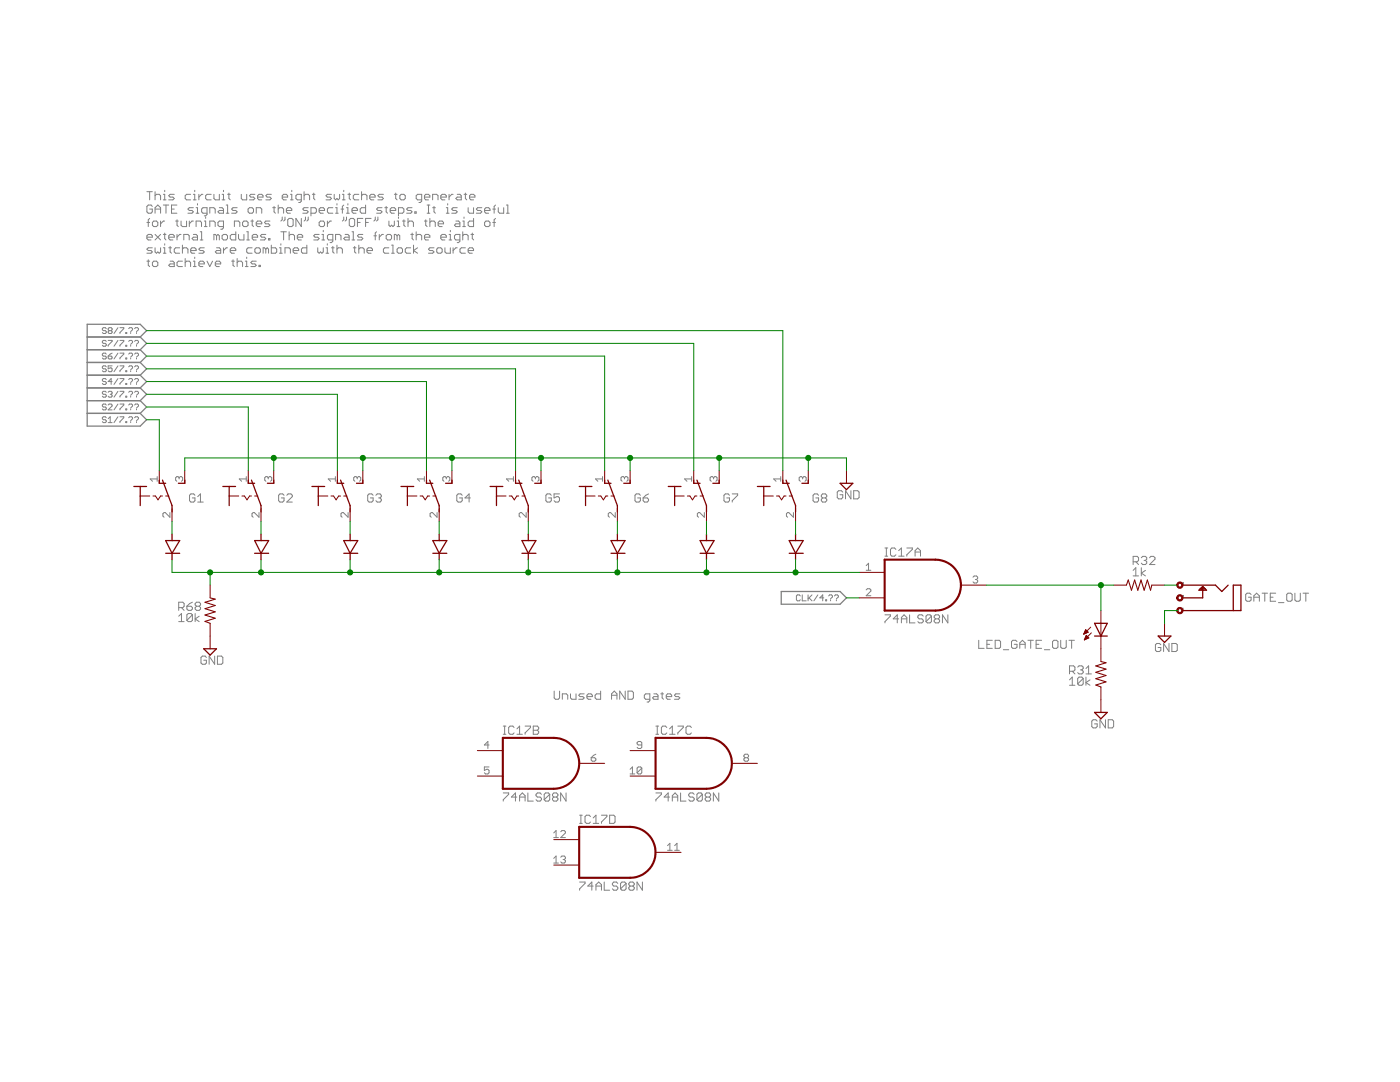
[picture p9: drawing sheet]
<svg xmlns="http://www.w3.org/2000/svg" width="279mm" height="216mm" viewBox="0 0 279 216" stroke-linecap="round" stroke-linejoin="round" font-family="sans-serif">
<g fill="none" stroke="#808080" stroke-width=".2">
<path d="M29.3 38.2h1.1M29.9 38.2v1.7M30.9 38.2v1.7M30.9 39.1l.3-.3h.6l.2 .3v.8M32.6 38.8h.3v1.1M32.6 39.9h.5M32.9 38v.2M34.8 38.8h-.8l-.3 .3 .3 .2h.5l.3 .3-.3 .3h-.8M38 38.8h-.8l-.2 .3v.5l.2 .3h.8M38.6 38.8h.3v1.1M38.6 39.9h.5M38.9 38v.2"/>
<path d="M39.7 38.8v1.1M40.5 38.8h-.3l-.5 .5M42.1 38.8h-.8l-.3 .3v.5l.3 .3h.8M42.7 38.8v.8l.3 .3h.8v-1.1M44.3 38.8h.3v1.1M44.3 39.9h.6M44.6 38v.2M45.4 38.8h.6M45.7 38.5v1.1l.3 .3M48.2 38.8v.8l.2 .3h.8v-1.1M50.9 38.8h-.8l-.3 .3 .3 .2h.5l.3 .3-.3 .3h-.8M51.4 39.3h1.1v-.2l-.3-.3h-.5l-.3 .3v.5l.3 .3h.5"/>
<path d="M54.1 38.8h-.8l-.2 .3 .2 .2h.6l.2 .3-.2 .3h-.8M56.3 39.3h1.1v-.2l-.3-.3h-.5l-.3 .3v.5l.3 .3h.5M58 38.8h.2v1.1M58 39.9h.5M58.2 38v.2M60.1 39.9h-.8l-.2-.3v-.5l.2-.3h.8v1.3l-.2 .3h-.3M60.7 39.1l.3-.3h.5l.3 .3v.8M60.7 38.2v1.7M62.3 38.8h.6M62.6 38.5v1.1l.3 .3M66.1 38.8h-.8l-.2 .3 .2 .2h.6l.2 .3-.2 .3h-.8M66.7 38.8v.8l.3 .3 .2-.3 .3 .3 .3-.3v-.8"/>
<path d="M68.3 38.8h.3v1.1M68.3 39.9h.6M68.6 38v.2M69.4 38.8h.6M69.7 38.5v1.1l.3 .3M71.6 38.8h-.8l-.3 .3v.5l.3 .3h.8M72.2 39.1l.2-.3h.6l.2 .3v.8M72.2 38.2v1.7M73.8 39.3h1.1v-.2l-.3-.3h-.5l-.3 .3v.5l.3 .3h.5M76.5 38.8h-.8l-.3 .3 .3 .2h.5l.3 .3-.3 .3h-.8M78.7 38.8h.5M79 38.5v1.1l.2 .3"/>
<path d="M80.1 38.8h.5l.3 .3v.5l-.3 .3h-.5l-.3-.3v-.5zM84.2 39.9h-.9l-.2-.3v-.5l.2-.3h.9v1.3l-.3 .3h-.3M84.7 39.3h1.1v-.2l-.3-.3h-.5l-.3 .3v.5l.3 .3h.5M86.3 39.9v-1.1h.8l.3 .3v.8M88 39.3h1.1v-.2l-.3-.3h-.6l-.2 .3v.5l.2 .3h.6M89.6 38.8v1.1M90.4 38.8h-.3l-.5 .5M91.2 38.8h.6l.3 .3v.8h-.9l-.2-.3 .2-.3h.9M92.6 38.8h.6M92.9 38.5v1.1l.3 .3M93.7 39.3h1.1v-.2l-.3-.3h-.5l-.3 .3v.5l.3 .3h.5M29.3 47.3h1.1v-.2l-.3-.3h-.5l-.3 .3v.5l.3 .3h.5"/>
<path d="M29.3 44.4h.6M29.3 52.1h.6M29.6 51.8v1.1l.3 .3M29.9 43.6l-.3 .3v1.3M30.4 49.4h-.8l-.3 .3 .3 .3h.5l.3 .3-.3 .2h-.8M30.4 41.2l-.3-.3h-.5l-.3 .3v1.1l.3 .2h.5l.3-.2v-.6h-.5M30.4 44.4l.3-.3h.5l.3 .3v.5l-.3 .3h-.5l-.3-.3zM30.4 52.4l.3-.3h.5l.3 .3v.5l-.3 .3h-.5l-.3-.3zM30.9 42.5v-1.1l.6-.5 .5 .5v1.1M30.9 49.4v.9l.3 .2 .3-.2 .3 .2 .2-.2v-.9M30.9 41.7h1.1M30.9 46.8l1.1 1.1"/>
<path d="M32 44.1v1.1M32 46.8l-1.1 1.1M32.6 49.4h.3v1.1M32.6 40.9h1.1M32.6 46.8h.5M32.6 50.5h.5M32.9 44.1h-.3l-.6 .6M32.9 46.5v1.1l.2 .3M32.9 48.6v.3M33.1 40.9v1.6M33.7 47.3h1.1v-.2l-.3-.3h-.5l-.3 .3v.5l.3 .3h.5M33.7 49.4h.5"/>
<path d="M34 52.1h.5l.3 .3v.8h-.8l-.3-.3 .3-.2h.8M34 49.2v1.1l.2 .2M34.2 41.7h.6M35.1 44.1h.5M35.3 40.9h-1.1v1.6h1.1M35.3 43.9v1l.3 .3M35.3 46.8v1.1M35.9 49.4h-.8l-.3 .3v.6l.3 .2h.8M36.1 44.1v.8l.3 .3h.8v-1.1M36.1 46.8h-.2l-.6 .5M36.4 52.1h-.8l-.3 .3v.5l.3 .3h.8M36.4 49.7l.3-.3h.5l.3 .3v.8"/>
<path d="M36.4 48.9v1.6M36.7 47.9v-1.1h.8l.3 .3v.8M37 51.6v1.6M37 52.4l.2-.3h.6l.2 .3v.8M37.8 44.1v1.1M38.1 50h1v-.3l-.2-.3h-.6l-.2 .3v.6l.2 .2h.6M38.6 52.1h.3v1.1M38.6 41.4h-.8l-.3 .3 .3 .3h.5l.3 .3-.3 .2h-.8M38.6 46.8h.5l.3 .3v.8h-.8l-.3-.3 .3-.3h.8M38.6 44.1h-.3l-.5 .6M38.6 53.2h.5M38.9 51.3v.3"/>
<path d="M39.1 42.5h.6M39.1 41.4h.3v1.1M39.1 45.2v-1.1h.9l.2 .3v.8M39.4 40.6v.3M39.7 52.7h1.1v-.3l-.3-.3h-.5l-.3 .3v.5l.3 .3h.5M40 46.2h.2v1.7M40 47.9h.5M40.8 49.4h-.8l-.3 .3 .3 .3h.5l.3 .3-.3 .2h-.8M40.8 44.1h.2v1.1M40.8 45.2h.5M41 43.3v.3M41.3 42.5h-.8l-.3-.2v-.6l.3-.3h.8v1.4l-.3 .3h-.2"/>
<path d="M41.3 52.1l.6 1.1 .5-1.1M41.9 42.5v-1.1h.8l.2 .3v.8M41.9 45.2v-1.1h.8l.2 .3v.8M43 52.7h1v-.3l-.2-.3h-.6l-.2 .3v.5l.2 .3h.6M43.2 47.1l-.2-.3h-.3v1.1M43.2 47.1l.3-.3 .3 .3v.8M43.2 47.1v.8M43.2 49.4h.6l.2 .3v.8h-.8l-.2-.2 .2-.3h.8M43.8 41.4h.5l.3 .3v.8h-.8l-.3-.2 .3-.3h.8M44.6 45.2h-.8l-.3-.3v-.5l.3-.3h.8v1.4l-.3 .2h-.3M44.6 49.4v1.1M44.6 46.8h.5l.3 .3v.5l-.3 .3h-.5l-.3-.3v-.5z"/>
<path d="M45.1 40.9h.3v1.6M45.1 42.5h.6M45.4 49.4h-.3l-.5 .6M46 50h1.1v-.3l-.3-.3h-.6l-.2 .3v.6l.2 .2h.6M46.2 52.1h.6M46.5 51.8v1.1l.3 .3M46.8 45.2v-1.1h.8l.3 .3v.8M47.1 46.2v1.7h-.9l-.2-.3v-.5l.2-.3h.9M47.3 41.4h-.8l-.3 .3 .3 .3h.6l.2 .3-.2 .2h-.9M47.3 52.4l.3-.3h.5l.3 .3v.8M47.3 51.6v1.6M47.6 46.8v.8l.3 .3h.8v-1.1"/>
<path d="M48.4 44.4l.3-.3h.5l.3 .3v.5l-.3 .3h-.5l-.3-.3zM49 52.1h.2v1.1M49 53.2h.5M49.2 51.3v.3M49.2 46.2h.3v1.7M49.2 47.9h.6M49.5 41.7l.3-.3h.5l.3 .3v.6l-.3 .2h-.5l-.3-.2zM50.1 44.1h.5M50.3 49.4h-.8l-.3 .3v.6l.3 .2h.8M50.3 47.3h1.1v-.2l-.3-.3h-.5l-.3 .3v.5l.3 .3h.5M50.3 43.9v1l.3 .3M50.9 49.7l.2-.3h.6l.3 .3v.6l-.3 .2h-.6l-.2-.2z"/>
<path d="M51.1 42.5v-1.1h.9l.2 .3v.8M51.1 44.7h1.1v-.3l-.2-.3h-.6l-.3 .3v.5l.3 .3h.6M51.1 52.1h-.8l-.2 .3 .2 .3h.6l.2 .2-.2 .3h-.8M51.7 52.9h.3v.3h-.3zM53 46.8h-.8l-.2 .3 .2 .2h.6l.2 .3-.2 .3h-.8M53 49.7l.3-.3 .3 .3v.8M53 49.7l-.2-.3h-.3v1.1M53 49.7v.8M53.6 47.6h.3v.3h-.3zM53.9 44.1h-.9l-.2 .3 .2 .3h.6l.3 .2-.3 .3h-.8M54.1 48.9v1.6h.9l.2-.2v-.6l-.2-.3h-.9M54.4 41.4h.6"/>
<path d="M54.7 41.2v1.1l.3 .2M55.5 41.7l.3-.3h.5l.3 .3v.8M55.5 40.9v1.6M55.8 50.5h.5M55.8 49.4h.2v1.1M56 46.2h1.1M56 48.6v.3M56.3 43.3v.6l-.3 .2M56.6 46.2v1.7M56.9 43.3v.6l-.3 .2M56.9 50.5v-1.1h.8l.3 .3v.8M57.1 42h1.1v-.3l-.2-.3h-.6l-.3 .3v.6l.3 .2h.6"/>
<path d="M57.7 43.6h.5l.3 .3v1l-.3 .3h-.5l-.3-.3v-1zM57.7 47.1l.3-.3h.5l.3 .3v.8M57.7 46.2v1.7M58.5 50h1.1v-.3l-.3-.3h-.5l-.3 .3v.6l.3 .2h.5M59.3 47.3h1.1v-.2l-.3-.3h-.5l-.3 .3v.5l.3 .3h.5M60.1 43.6v1.6l-1-1.6v1.6M61 43.3v.6l-.3 .2M61.2 48.9v1.6h-.8l-.2-.2v-.6l.2-.3h.8M61.5 41.4h-.8l-.3 .3 .3 .3h.5l.3 .3-.3 .2h-.8M61.5 43.3v.6l-.3 .2M62.1 42.5h.8l.2-.2v-.6l-.2-.3h-.8v1.7M63.4 49.4v.9l.3 .2 .3-.2 .2 .2 .3-.2v-.9"/>
<path d="M63.7 42h1.1v-.3l-.3-.3h-.5l-.3 .3v.6l.3 .2h.5M63.7 46.8h-.8l-.3 .3 .3 .2h.5l.3 .3-.3 .3h-.8M64 44.1h.5l.3 .3v.5l-.3 .3h-.5l-.3-.3v-.5zM64.2 47.9h.6M64.2 46.8h.3v1.1M64.5 46v.2M65.1 50.5h.5M65.1 49.4h.2v1.1M65.3 48.6v.3M65.3 44.1v1.1M66.1 44.1h-.2l-.6 .6M66.1 49.4h.6"/>
<path d="M66.4 47.9h-.8l-.3-.3v-.5l.3-.3h.8v1.3l-.3 .3h-.2M66.4 41.4h-.8l-.3 .3v.6l.3 .2h.8M66.4 49.2v1.1l.3 .2M67 42.5h.5M67 41.4h.2v1.1M67 47.9v-1.1h.8l.3 .3v.8M67.2 40.6v.3M67.2 48.9v1.6M67.2 49.7l.3-.3h.6l.2 .3v.8M68.1 41.7h.5M68.6 43.3v.6l-.3 .2M68.6 40.9l-.3 .3v1.3"/>
<path d="M68.9 46.8h.5l.3 .3v.8h-.8l-.3-.3 .3-.3h.8M69.2 42.5h.5M69.2 41.4h.2v1.1M69.2 43.3v.6l-.3 .2M69.4 40.6v.3M70 43.6h.5l.3 .3v1l-.3 .3h-.5l-.3-.3v-1zM70.3 46.2h.2v1.7M70.3 42h1v-.3l-.2-.3h-.6l-.2 .3v.6l.2 .2h.6M70.3 47.9h.5M70.5 49.4h.6M70.8 49.2v1.1l.3 .2M71.3 44.4h.6"/>
<path d="M71.6 49.7l.3-.3h.5l.3 .3v.8M71.6 48.9v1.6M72.4 43.6h-1.1v1.6M72.4 46.8h-.8l-.3 .3 .3 .2h.6l.2 .3-.2 .3h-.9M73 40.9v1.6h-.8l-.3-.2v-.6l.3-.3h.8M73 44.4h.5M73.2 50h1.1v-.3l-.2-.3h-.6l-.3 .3v.6l.3 .2h.6M74.1 43.6h-1.1v1.6M74.6 47.1h.5M74.9 43.3v.6l-.3 .2M75.1 46.2l-.2 .3v1.4M75.4 43.3v.6l-.3 .2"/>
<path d="M75.7 46.8v1.1M76.2 41.4h-.8l-.2 .3 .2 .3h.6l.2 .3-.2 .2h-.8M76.5 46.8h-.3l-.5 .5M76.8 41.4h.5M77.1 41.2v1.1l.2 .2M77.3 46.8h.6l.2 .3v.5l-.2 .3h-.6l-.2-.3v-.5zM77.6 49.4h-.8l-.3 .3v.6l.3 .2h.8M77.6 44.1v.8l.3 .3 .2-.3 .3 .3 .3-.3v-.8M77.9 42h1.1v-.3l-.3-.3h-.6l-.2 .3v.6l.2 .2h.6M78.1 50.5h.6M78.1 48.9h.3v1.6M79.2 47.1l.3-.3 .3 .3v.8"/>
<path d="M79.2 44.1h.3v1.1M79.2 45.2h.6M79.2 47.1l-.2-.3h-.3v1.1M79.2 47.1v.8M79.5 42.5h.8l.3-.2v-.6l-.3-.3h-.8v1.7M79.5 43.3v.3M79.5 49.4h.6l.2 .3v.6l-.2 .2h-.6l-.3-.2v-.6zM80.3 44.1h.6M80.6 43.9v1l.3 .3M81.4 44.4l.3-.3h.5l.3 .3v.8M81.4 43.6v1.6M82 49.4h-.8l-.3 .3v.6l.3 .2h.8"/>
<path d="M82 46.8h.5M82.2 41.4h-.8l-.2 .3 .2 .3h.6l.2 .3-.2 .2h-.8M82.3 46.5v1.1l.2 .3M82.5 48.9v1.6M82.8 42.3h.3v.2h-.3zM83.1 47.1l.2-.3h.6l.3 .3v.8M83.1 46.2v1.7M83.3 49.4l-.8 .6 .8 .5M84.7 47.3h1.1v-.2l-.3-.3h-.5l-.3 .3v.5l.3 .3h.5M84.7 44.1h.5M85 43.9v1l.2 .3M85.2 40.9h.6"/>
<path d="M85.2 42.5h.6M85.5 40.9v1.6M85.8 43.6v1.6M85.8 44.4l.3-.3h.5l.3 .3v.8M86.3 41.4h.6M86.6 41.2v1.1l.3 .2M86.6 49.4h-.8l-.3 .3 .3 .3h.5l.3 .3-.3 .2h-.8M87.4 49.4h.6l.2 .3v.6l-.2 .2h-.6l-.2-.2v-.6zM87.4 44.7h1.1v-.3l-.3-.3h-.5l-.3 .3v.5l.3 .3h.5M88 47.3h1.1v-.2l-.3-.3h-.6l-.2 .3v.5l.2 .3h.6M88.8 49.4v.9l.3 .2h.8v-1.1M89.1 42.5h.5"/>
<path d="M89.1 41.4h.2v1.1M89.3 40.6v.3M89.6 47.9h.5M89.6 46.8h.3v1.1M89.9 46v.2M90.4 49.4v1.1M91 44.1h.5l.3 .3v.8h-.8l-.3-.3 .3-.2h.8M91.2 41.4h-.8l-.3 .3 .3 .3h.6l.2 .3-.2 .2h-.9M91.2 49.4h-.2l-.6 .6M91.8 47.9h-.8l-.3-.3v-.5l.3-.3h.8v1.3l-.3 .3h-.3M92.4 47.1l.2-.3h.6l.2 .3v.8M92.4 45.2h.5"/>
<path d="M92.4 44.1h.2v1.1M92.4 46.2v1.7M92.6 43.3v.3M92.9 49.4h-.8l-.3 .3v.6l.3 .2h.8M93.4 41.4v.9l.3 .2h.8v-1.1M93.4 50h1.1v-.3l-.2-.3h-.6l-.3 .3v.6l.3 .2h.6M94 46.8h.5M94.3 46.5v1.1l.2 .3M94.5 43.6v1.6h-.8l-.3-.3v-.5l.3-.3h.8M96.2 41.4h-.9l-.2 .3 .2 .3h.6l.3 .3-.3 .2h-.8M96.7 42h1.1v-.3l-.3-.3h-.5l-.3 .3v.6l.3 .2h.5M96.7 44.4l.3-.3h.5l.3 .3v.5l-.3 .3h-.5l-.3-.3z"/>
<path d="M98.3 41.7h.6M98.3 44.4h.6M98.9 40.9l-.3 .3v1.3M98.9 43.6l-.3 .3v1.3M99.4 41.4v.9l.3 .2h.8v-1.1M101.1 40.9h.2v1.6M101.1 42.5h.5M21.2 73.2l-.2-.2h-.4l-.2 .2 .2 .4h.4l.2 .2-.2 .4h-.4l-.2-.2M21.2 68.1l-.2-.2h-.4l-.2 .2 .2 .4h.4l.2 .2-.2 .4h-.4l-.2-.2M21.2 65.6l-.2-.2h-.4l-.2 .2 .2 .4h.4l.2 .2-.2 .3h-.4l-.2-.1M21.2 70.7l-.2-.2h-.4l-.2 .2 .2 .4h.4l.2 .1-.2 .4h-.4l-.2-.2M21.2 75.7l-.2-.2h-.4l-.2 .2 .2 .4h.4l.2 .2-.2 .4h-.4l-.2-.2"/>
<path d="M21.2 78.3l-.2-.2h-.4l-.2 .4 .2 .2h.4l.2 .4-.2 .1h-.4l-.2-.1M21.6 67.9h.8v.2l-.8 .8v.2M21.6 71.1h.6l.2 .3-.2 .2h-.4l-.2-.2zM21.6 78.3l.2-.2h.4l.2 .2-.2 .4M21.8 66l-.2-.2 .2-.4h.4l.2 .2-.2 .4M21.8 66l-.2 .2 .2 .3h.4l.2-.1-.2-.4M21.8 66h.4M22 78.7h.2M22.2 78.7l.2 .2-.2 .3h-.4l-.2-.1M22.4 73h-.8v.6l.4-.2 .4 .2v.4l-.2 .2h-.4l-.2-.2M22.4 76.1h-.8l.6-.6v1.2M22.4 70.5l-.8 .6"/>
<path d="M23.5 78.1l-.7 1.1M23.5 75.5l-.7 1.2M23.5 73l-.7 1.2M23.5 70.5l-.7 1.1M23.5 67.9l-.7 1.2M23.5 65.4l-.7 1.1M23.9 65.4h.8v.2l-.8 .8v.1M23.9 67.9h.8v.2l-.8 .8v.2M23.9 70.5h.8v.2l-.8 .7v.2M23.9 73h.8v.2l-.8 .8v.2M23.9 75.5h.8v.2l-.8 .8v.2M23.9 78.1h.8v.2l-.8 .8v.1"/>
<path d="M25.1 66.4h.2v.1h-.2zM25.1 68.9h.2v.2h-.2zM25.1 71.4h.2v.2h-.2zM25.1 74h.2v.2h-.2zM25.1 76.5h.2v.2h-.2zM25.1 79.1h.2v.1h-.2zM25.7 65.6l.2-.2h.4l.2 .2v.2l-.4 .4M25.7 68.1l.2-.2h.4l.2 .2v.2l-.4 .4M25.7 70.7l.2-.2h.4l.2 .2v.2l-.4 .3M25.7 73.2l.2-.2h.4l.2 .2v.2l-.4 .4M25.7 75.7l.2-.2h.4l.2 .2v.2l-.4 .4M25.7 78.3l.2-.2h.4l.2 .2v.2l-.4 .4"/>
<path d="M26.1 66.4v.1M26.1 68.9v.2M26.1 71.4v.2M26.1 74v.2M26.1 76.5v.2M26.1 79.1v.1M26.9 65.6l.2-.2h.3l.2 .2v.2l-.4 .4M26.9 68.1l.2-.2h.3l.2 .2v.2l-.4 .4M26.9 70.7l.2-.2h.3l.2 .2v.2l-.4 .3M26.9 73.2l.2-.2h.3l.2 .2v.2l-.4 .4M26.9 75.7l.2-.2h.3l.2 .2v.2l-.4 .4M26.9 78.3l.2-.2h.3l.2 .2v.2l-.4 .4"/>
<path d="M27.2 66.4v.1M27.2 68.9v.2M27.2 71.4v.2M27.2 74v.2M27.2 76.5v.2M27.2 79.1v.1M21.2 83.4l-.2-.2h-.4l-.2 .3 .2 .3h.4l.2 .3-.2 .2h-.4l-.2-.2M21.2 80.8l-.2-.2h-.4l-.2 .4 .2 .2h.4l.2 .4-.2 .2h-.4l-.2-.2M21.6 84.3h.8M21.6 83.5l.4-.3v1.1M21.6 80.8l.2-.2h.4l.2 .2v.2l-.8 .8h.8M23.5 83.2l-.7 1.1"/>
<path d="M23.5 80.6l-.7 1.2M23.9 83.2h.8v.2l-.8 .7v.2M23.9 80.6h.8v.2l-.8 .8v.2M25.1 84.1h.2v.2h-.2zM25.1 81.6h.2v.2h-.2zM25.7 83.4l.2-.2h.4l.2 .2v.1l-.4 .4M25.7 80.8l.2-.2h.4l.2 .2v.2l-.4 .4M26.1 81.6v.2M26.1 84.1v.2M26.9 83.4l.2-.2h.3l.2 .2v.1l-.4 .4M26.9 80.8l.2-.2h.3l.2 .2v.2l-.4 .4M27.2 81.6v.2"/>
<path d="M27.2 84.1v.2M31.4 95.6h-1.4l.4 .4M31.4 95.1v.9M35.8 95.3l-.3-.2h-.2l-.2 .2v.5l.2 .2M35.8 95.3l.2-.2h.2l.2 .2v.5l-.2 .2M35.8 95.3v.3M38.9 98.8l-.2-.2h-.6l-.3 .2v1.1l.3 .3h.6l.2-.3v-.5h-.5M39.5 99.1l.5-.5v1.6M49.1 95.6h-1.3l.4 .4M49.1 95.1v.9M53.5 95.3l-.2-.2h-.2l-.3 .2v.5l.3 .2M53.5 95.3l.3-.2h.2l.2 .2v.5l-.2 .2"/>
<path d="M53.5 95.3v.3M56.7 98.8l-.3-.2h-.5l-.3 .2v1.1l.3 .3h.5l.3-.3v-.5h-.5M57.2 98.8l.3-.2h.6l.2 .2v.3l-1.1 1.1h1.1M66.9 95.6h-1.4l.5 .4M66.9 95.1v.9M71.3 95.3l-.2-.2h-.3l-.2 .2v.5l.2 .2M71.3 95.3l.2-.2h.3l.2 .2v.5l-.2 .2M71.3 95.3v.3M74.5 98.8l-.3-.2h-.5l-.3 .2v1.1l.3 .3h.5l.3-.3v-.5h-.6M75 98.8l.3-.2h.5l.3 .2v.3l-.3 .3M75.6 99.4h.2M75.8 99.4l.3 .2v.3l-.3 .3h-.5l-.3-.3"/>
<path d="M84.7 95.6h-1.4l.5 .4M84.7 95.1v.9M89.1 95.3v.3M89.1 95.3l-.3-.2h-.2l-.2 .2v.5l.2 .2M89.1 95.3l.2-.2h.2l.3 .2v.5l-.3 .2M92.2 98.8l-.2-.2h-.6l-.2 .2v1.1l.2 .3h.6l.2-.3v-.5h-.5M93.9 99.4h-1.1l.8-.8v1.6M102.5 95.6h-1.4l.4 .4M102.5 95.1v.9M106.8 95.3l-.2-.2h-.2l-.2 .2v.5l.2 .2M106.8 95.3l.3-.2h.2l.2 .2v.5l-.2 .2M106.8 95.3v.3"/>
<path d="M110 98.8l-.3-.2h-.5l-.3 .2v1.1l.3 .3h.5l.3-.3v-.5h-.5M111.7 98.6h-1.1v.8l.5-.3h.3l.3 .3v.5l-.3 .3h-.6l-.2-.3M120.2 95.6h-1.3l.4 .4M120.2 95.1v.9M124.6 95.3l.3-.2h.2l.2 .2v.5l-.2 .2M124.6 95.3l-.2-.2h-.2l-.3 .2v.5l.3 .2M124.6 95.3v.3M127.8 98.8l-.3-.2h-.5l-.3 .2v1.1l.3 .3h.5l.3-.3v-.5h-.5M128.4 99.4h.8l.2 .2v.3l-.2 .3h-.6l-.2-.3zM129.4 98.6l-.5 .2-.5 .6M138 95.6h-1.4l.5 .4M138 95.1v.9"/>
<path d="M142.4 95.3l-.2-.2h-.3l-.2 .2v.5l.2 .2M142.4 95.3l.2-.2h.3l.2 .2v.5l-.2 .2M142.4 95.3v.3M145.6 98.8l-.3-.2h-.5l-.3 .2v1.1l.3 .3h.5l.3-.3v-.5h-.6M146.1 98.6h1.1v.2l-1.1 1.1v.3M155.8 95.6h-1.4l.5 .4M155.8 95.1v.9M160.2 95.3l-.2-.2h-.3l-.2 .2v.5l.2 .2M160.2 95.3l.2-.2h.3l.2 .2v.5l-.2 .2M160.2 95.3v.3M163.4 98.8l-.3-.2h-.6l-.2 .2v1.1l.2 .3h.6l.3-.3v-.5h-.6M164.2 99.4l-.3-.3v-.3l.3-.2h.5l.3 .2v.3l-.3 .3"/>
<path d="M164.2 99.4l-.3 .2v.3l.3 .3h.5l.3-.3v-.3l-.3-.2M164.2 99.4h.5M168.2 98.2l-.3-.3h-.5l-.3 .3v1.1l.3 .2h.5l.3-.2v-.6h-.6M169.8 97.9v1.6l-1.1-1.6v1.6M170.4 97.9h.8l.2 .3v1.1l-.2 .2h-.8zM33.9 102.3v.9l-.9-.9h-.3l-.2 .2v.5l.2 .2M39.5 100.2h1.1M51.7 102.3v.9l-.9-.9h-.3l-.2 .2v.5l.2 .2M69.5 102.3v.9l-1-.9h-.2l-.2 .2v.5l.2 .2M87.2 102.3v.9l-.9-.9h-.2l-.3 .2v.5l.3 .2M105 102.3v.9l-.9-.9h-.3l-.2 .2v.5l.2 .2M122.8 102.3v.9l-.9-.9h-.3l-.2 .2v.5l.2 .2"/>
<path d="M140.6 102.3v.9l-1-.9h-.2l-.2 .2v.5l.2 .2M158.3 102.3v.9l-.9-.9h-.2l-.2 .2v.5l.2 .2M159.7 118.9l-.2-.2h-.4l-.2 .2v.8l.2 .2h.4l.2-.2M160.1 118.7v1.2h.8M161.3 118.7v1.2M161.5 119.3l.6 .6M162.1 118.7l-.8 .8M163.2 118.7l-.8 1.2M164.4 119.3h-.8l.6-.6v1.2M164.8 119.7h.2v.2h-.2zM165.4 118.9l.2-.2h.3l.2 .2v.2l-.3 .4M165.8 119.7v.2"/>
<path d="M166.5 118.9l.2-.2h.4l.2 .2v.2l-.4 .4M166.9 119.7v.2M172.9 117.7l.2-.2h.5l.2 .2v.2l-.9 1h.9M172.9 112.9l.4-.5v1.4M172.9 113.8h.9M176.6 111h.6M176.6 109.3h.6M176.9 109.3v1.7M178.8 109.6l-.3-.3h-.5l-.3 .3v1.1l.3 .3h.5l.3-.3M179.3 109.9l.6-.6v1.7M179.3 111h1.1M181 109.3h1.1v.3l-1.1 1.1v.3"/>
<path d="M182.6 111v-1.1l.6-.6 .5 .6v1.1M182.6 110.2h1.1M194.2 115.2l.2-.3h.5l.2 .3v.2l-.2 .2M194.6 115.6h.3M194.9 115.6l.2 .3v.2l-.2 .2h-.5l-.2-.2M226.1 113.8l.6-.5v1.6M226.1 114.9h1.1M226.1 112.1h.8l.3-.3v-.5l-.3-.3h-.8v1.6M226.7 112.1l.5 .5M227.8 113.3v1.6M227.8 111.3l.2-.3h.6l.3 .3v.3l-.3 .2M228.3 111.8h.3"/>
<path d="M228.6 113.8l-.8 .6 .8 .5M228.6 111.8l.3 .3v.3l-.3 .2h-.6l-.2-.2M229.4 111.3l.3-.3h.5l.3 .3v.3l-1.1 1h1.1M236 116.3h.2l-.2 .2h.2M236 118.9h.1M236.1 118.9h.1M236.1 118.9l-.1 .1M249.7 118.6l-.3-.2h-.5l-.3 .2v1.1l.3 .3h.5l.3-.3v-.5h-.5M250.2 119.2h1.1M250.2 120v-1.1l.6-.5 .5 .5v1.1M251.9 118.4h1.1M252.4 118.4v1.6"/>
<path d="M253.5 119.2h.6M254.6 118.4h-1.1v1.6h1.1M257 118.4h.6l.3 .2v1.1l-.3 .3h-.6l-.2-.3v-1.1zM258.4 118.4v1.3l.3 .3h.5l.3-.3v-1.3M260.1 118.4h1.1M260.6 118.4v1.6M35.7 123l.5-.6v1.6M35.7 124h1M35.7 121.2h.8l.2-.2v-.6l-.2-.2h-.8v1.6M36.2 121.2l.5 .6M37.3 121h.8l.3 .2v.3l-.3 .3h-.5l-.3-.3zM38.4 122.7v1.1l-.3 .2h-.5l-.3-.2"/>
<path d="M38.4 122.7l-.3-.3h-.5l-.3 .3v1.1M38.4 122.7l-1.1 1.1M38.4 120.2l-.6 .2-.5 .6M38.9 122.4v1.6M39.2 121l-.3-.3v-.3l.3-.2h.6l.2 .2v.3l-.2 .3M39.2 121l-.3 .2v.3l.3 .3h.6l.2-.3v-.3l-.2-.2M39.2 121h.6M39.8 123l-.9 .5 .9 .5M41.2 131.2l-.3-.3h-.5l-.3 .3v1.1l.3 .2h.5l.3-.2v-.6h-.5M42.8 130.9v1.6l-1.1-1.6v1.6M43.4 130.9h.8l.3 .3v1.1l-.3 .2h-.8zM110.6 137.9v1.4l.2 .2h.6l.3-.2v-1.4"/>
<path d="M112.2 139.5v-1h.8l.3 .2v.8M113.9 138.5v.8l.2 .2h.9v-1M116.6 138.5h-.8l-.3 .2 .3 .3h.5l.3 .3-.3 .2h-.8M117.1 139h1.1v-.3l-.3-.2h-.5l-.3 .2v.6l.3 .2h.5M119.9 137.9v1.6h-.9l-.2-.2v-.6l.2-.2h.9M122 139.5v-1l.6-.6 .5 .6v1M122 138.7h1.1M124.8 137.9v1.6l-1.1-1.6v1.6M125.3 137.9h.8l.3 .3v1.1l-.3 .2h-.8zM129.7 139.5h-.8l-.3-.2v-.6l.3-.2h.8v1.3l-.3 .3h-.3M130.5 138.5h.5l.3 .2v.8h-.8l-.3-.2 .3-.3h.8M131.9 138.5h.5"/>
<path d="M132.1 138.2v1.1l.3 .2M133 139h1v-.3l-.2-.2h-.6l-.2 .2v.6l.2 .2h.6M135.7 138.5h-.8l-.3 .2 .3 .3h.5l.3 .3-.3 .2h-.8M176.6 122.7h1.1v.2l-1.1 1.1v.3M179.3 123.5h-1l.8-.8v1.6M179.9 123.5h1.1M179.9 124.3v-1.1l.5-.5 .6 .5v1.1M181.5 122.7v1.6h1.1M184.3 122.9l-.3-.2h-.6l-.2 .2v.3l.2 .3h.6l.3 .3v.2l-.3 .3h-.6l-.2-.3M185.9 122.9l-.3-.2h-.5l-.3 .2v1.1M185.9 122.9v1.1l-.3 .3h-.5l-.3-.3M185.9 122.9l-1.1 1.1"/>
<path d="M186.7 123.5l-.3-.3v-.3l.3-.2h.6l.2 .2v.3l-.2 .3M186.7 123.5h.6M186.7 123.5l-.3 .3v.2l.3 .3h.6l.2-.3v-.2l-.2-.3M189.2 122.7v1.6l-1.1-1.6v1.6M195.3 127.8v1.6h1.1M197 128.6h.5M198 127.8h-1v1.6h1M198.6 127.8h.8l.3 .2v1.1l-.3 .3h-.8zM200.2 129.6h1.1M203 128l-.3-.2h-.6l-.2 .2v1.1l.2 .3h.6l.3-.3v-.5h-.6M203.5 128.6h1.1M203.5 129.4v-1.1l.5-.5 .6 .5v1.1"/>
<path d="M205.1 127.8h1.1M205.7 127.8v1.6M206.8 128.6h.5M207.9 127.8h-1.1v1.6h1.1M208.4 129.6h1.1M210.1 128l.2-.2h.6l.2 .2v1.1l-.2 .3h-.6l-.2-.3zM211.7 127.8v1.3l.3 .3h.5l.3-.3v-1.3M213.3 127.8h1.1M213.4 135.7l.6-.6v1.6M213.4 136.7h1.1M213.4 133.9h.8l.3-.2v-.6l-.3-.2h-.8v1.6M213.9 127.8v1.6"/>
<path d="M214 133.9l.5 .6M215.1 133.1l.2-.2h.6l.3 .2v.3l-.3 .3M215.6 133.7h.3M215.9 133.7l.3 .2v.3l-.3 .3h-.6l-.2-.3M216.2 135.4v1.1l-.3 .2h-.6l-.2-.2M216.2 135.4l-.3-.3h-.6l-.2 .3v1.1M216.2 135.4l-1.1 1.1M216.7 135.1v1.6M216.7 134.5h1.1M216.7 133.4l.6-.5v1.6M217.5 135.7l-.8 .5 .8 .5M231.7 128.7l-.3-.3h-.5l-.3 .3v1.1l.3 .2h.5l.3-.2v-.6h-.6"/>
<path d="M233.3 128.4v1.6l-1.1-1.6v1.6M233.9 128.4h.8l.2 .3v1.1l-.2 .2h-.8zM236 121.4l.1 .2M236 121.6h.2M255.1 120.2h1.1M97.6 153h-.9v.7l.4-.2h.3l.2 .2v.5l-.2 .2h-.5l-.2-.2M97.6 148.7h-.9l.7-.7v1.4M100.4 158.2h1.1v.3l-1.1 1.1v.3M100.4 146.5h.6M100.4 144.9h.6M100.7 144.9v1.6M102.6 145.2l-.3-.3h-.5l-.3 .3v1l.3 .3h.5l.3-.3"/>
<path d="M103.1 159h-1l.8-.8v1.7M103.2 145.4l.5-.5v1.6M103.2 146.5h1M103.7 159h1.1M103.7 159.9v-1.1l.5-.6 .6 .6v1.1M104.8 144.9h1.1v.3l-1.1 1v.3M105.3 158.2v1.7h1.1M106.4 144.9h.9l.2 .3v.2l-.2 .3 .2 .3v.2l-.2 .3h-.9zM106.4 145.7h.9M108.1 158.5l-.3-.3h-.5l-.3 .3v.3l.3 .2h.5l.3 .3v.3l-.3 .3h-.5l-.3-.3M109.7 158.5l-.3-.3h-.5l-.3 .3v1.1M109.7 158.5v1.1l-.3 .3h-.5l-.3-.3"/>
<path d="M109.7 158.5l-1.1 1.1M110.5 159l-.2-.2v-.3l.2-.3h.6l.2 .3v.3l-.2 .2M110.5 159h.6M110.5 159l-.2 .3v.3l.2 .3h.6l.2-.3v-.3l-.2-.3M113 158.2v1.7l-1.1-1.7v1.7M118 151.2h.7l.2 .2v.3l-.2 .2h-.5l-.2-.2zM118.9 150.5l-.9 .7M125.8 154.4h.9M125.8 153.5l.4-.5v1.4M128.1 148.7h-.7l-.3-.3v-.2l.3-.2h.4l.3 .2v.9l-.3 .3h-.4l-.3-.3M128.1 153.3l-.3-.3h-.4l-.3 .3v.9M128.1 153.3v.9l-.3 .2h-.4l-.3-.2"/>
<path d="M128.1 153.3l-1 .9M130.9 158.2h1.1v.3l-1.1 1.1v.3M130.9 146.5h.5M130.9 144.9h.5M131.2 144.9v1.6M133.1 145.2l-.3-.3h-.5l-.3 .3v1l.3 .3h.5l.3-.3M133.6 159h-1.1l.8-.8v1.7M133.6 145.4l.6-.5v1.6M133.6 146.5h1.1M134.2 159h1.1M134.2 159.9v-1.1l.5-.6 .6 .6v1.1M135.3 144.9h1.1v.3l-1.1 1v.3"/>
<path d="M135.8 158.2v1.7h1.1M138 145.2l-.3-.3h-.5l-.3 .3v1l.3 .3h.5l.3-.3M138.5 158.5l-.2-.3h-.6l-.2 .3v.3l.2 .2h.6l.2 .3v.3l-.2 .3h-.6l-.2-.3M140.2 158.5v1.1l-.3 .3h-.5l-.3-.3M140.2 158.5l-.3-.3h-.5l-.3 .3v1.1M140.2 158.5l-1.1 1.1M141 159l-.3-.2v-.3l.3-.3h.5l.3 .3v.3l-.3 .2M141 159h.5M141 159l-.3 .3v.3l.3 .3h.5l.3-.3v-.3l-.3-.3M143.4 158.2v1.7l-1-1.7v1.7M148.7 151.2l-.2-.2v-.3l.2-.2h.5l.2 .2v.3l-.2 .2M148.7 151.2l-.2 .2v.3l.2 .2h.5l.2-.2v-.3l-.2-.2"/>
<path d="M148.7 151.2h.5M219 143.9l-.3-.3h-.5l-.3 .3v1.1l.3 .2h.5l.3-.2v-.6h-.6M220.6 143.6v1.6l-1.1-1.6v1.6M221.2 143.6h.8l.2 .3v1.1l-.2 .2h-.8zM110.5 166.2l.5-.5v1.4M110.5 171.3l.5-.5v1.4M110.5 167.1h.9M110.5 172.2h.9M111.9 166l.2-.3h.5l.2 .3v.2l-.9 .9h.9M111.9 171l.2-.2h.5l.2 .2v.3l-.2 .2M112.4 171.5h.2M112.6 171.5l.2 .2v.3l-.2 .2h-.5l-.2-.2"/>
<path d="M115.7 176h1.1v.3l-1.1 1.1v.2M115.7 164.3h.5M115.7 162.7h.5M115.9 162.7v1.6M117.8 162.9l-.2-.2h-.6l-.2 .2v1.1l.2 .3h.6l.2-.3M118.4 176.8h-1.1l.8-.8v1.6M118.4 163.2l.5-.5v1.6M118.4 164.3h1.1M118.9 176.8h1.1M118.9 177.6v-1.1l.6-.5 .5 .5v1.1M120 162.7h1.1v.2l-1.1 1.1v.3M120.6 176v1.6h1.1"/>
<path d="M121.7 162.7h.8l.2 .2v1.1l-.2 .3h-.8zM123.3 176.3l-.3-.3h-.5l-.3 .3v.2l.3 .3h.5l.3 .3v.3l-.3 .2h-.5l-.3-.2M124.9 176.3l-.2-.3h-.6l-.3 .3v1.1M124.9 176.3v1.1l-.2 .2h-.6l-.3-.2M124.9 176.3l-1.1 1.1M125.8 176.8l-.3-.3v-.2l.3-.3h.5l.3 .3v.2l-.3 .3M125.8 176.8h.5M125.8 176.8l-.3 .3v.3l.3 .2h.5l.3-.2v-.3l-.3-.3M128.2 176v1.6l-1.1-1.6v1.6M133.2 168.7l.5-.4v1.4M133.2 169.7h1M134.6 169.7h1"/>
<path d="M134.6 168.7l.5-.4v1.4"/>
</g>
<g fill="none" stroke="#808080" stroke-width=".25">
<path d="M17.4 79.9h10.6M17.4 77.4h10.6M17.4 74.9h10.6M17.4 72.3h10.6M17.4 69.8h10.6M17.4 67.2h10.6M28 67.2l1.3-1.2-1.3-1.3h-10.6v20.3h10.6l1.3-1.2-1.3-1.3M28 79.9l1.3 1.3-1.3 1.3M28 77.4l1.3 1.3-1.3 1.2M28 74.9l1.3 1.2-1.3 1.3M28 72.3l1.3 1.3-1.3 1.3M28 69.8l1.3 1.3-1.3 1.2"/>
<path d="M28 67.2l1.3 1.3-1.3 1.3M17.4 82.5h10.6M155.9 118h11.8l1.2 1.3-1.2 1.3h-11.8z"/>
</g>
<g fill="none" stroke="#800000" stroke-width=".25">
<path d="M26.7 97.1h2.6M28 97.1v3.8M31.8 95.8v.6h1.3M32.4 95.8l1.9 5.1v1.3M36.9 95.8v.6h-1.3M44.5 97.1h2.5M45.7 97.1v3.8M49.6 95.8v.6h1.2M50.2 95.8l1.9 5.1v1.3M54.6 95.8v.6h-1.2M62.3 97.1h2.5M63.5 97.1v3.8"/>
<path d="M67.3 95.8v.6h1.3M68 95.8l1.9 5.1v1.3M72.4 95.8v.6h-1.3M80 97.1h2.6M81.3 97.1v3.8M85.1 95.8v.6h1.3M85.7 95.8l2 5.1v1.3M90.2 95.8v.6h-1.3M97.8 97.1h2.6M99.1 97.1v3.8M102.9 95.8v.6h1.3M103.5 95.8l1.9 5.1v1.3"/>
<path d="M108 95.8v.6h-1.3M115.6 97.1h2.5M116.9 97.1v3.8M120.7 95.8v.6h1.2M121.3 95.8l1.9 5.1v1.3M125.8 95.8v.6h-1.3M133.4 97.1h2.5M134.6 97.1v3.8M138.5 95.8v.6h1.2M139.1 95.8l1.9 5.1v1.3M143.5 95.8v.6h-1.2M151.2 97.1h2.5"/>
<path d="M152.4 97.1v3.8M156.2 95.8v.6h1.3M156.9 95.8l1.9 5.1v1.3M161.3 95.8v.6h-1.3M167.7 96.4h2.5l-1.3 1.3zM33.1 110.4h2.8M33.1 107.9h2.8l-1.6 2.5zM34.3 106.6v1.3M34.3 110.4v1.3M50.8 110.4h2.8M50.8 107.9h2.8l-1.5 2.5zM52.1 106.6v1.3"/>
<path d="M52.1 110.4v1.3M68.6 110.4h2.8M68.6 107.9h2.8l-1.5 2.5zM69.9 106.6v1.3M69.9 110.4v1.3M86.4 110.4h2.8M86.4 107.9h2.8l-1.5 2.5zM87.7 106.6v1.3M87.7 110.4v1.3M104.2 110.4h2.8M104.2 107.9h2.8l-1.6 2.5zM105.4 106.6v1.3"/>
<path d="M105.4 110.4v1.3M121.9 110.4h2.8M121.9 107.9h2.8l-1.5 2.5zM123.2 106.6v1.3M123.2 110.4v1.3M139.7 110.4h2.8M139.7 107.9h2.8l-1.5 2.5zM141 106.6v1.3M141 110.4v1.3M157.5 110.4h2.8M157.5 107.9h2.8l-1.5 2.5zM158.8 106.6v1.3"/>
<path d="M158.8 110.4v1.3M236 116.8h6.6l1.2 1.2 1.3-1.2M239.5 117.5h1M240 117v2.3h-4M240 117l.8 .8h-1.5zM240.3 117.3h-.5v.2l.2 .3M40.7 129.5h2.5l-1.3 1.2zM218.4 124.4h2.6l-1.3 2.5zM218.4 126.9h2.6M231.1 126.9h2.6l-1.3 1.3zM236 121.8h11.6v-5h-1.5v5M218.4 142.2h2.6l-1.3 1.2z"/>
</g>
<g fill="#800000" stroke="#800000" stroke-width=".2">
<path d="M235 116.3a.64 .64 0 0 1 1 .2 .64 .64 0 0 1-.4 .9 .64 .64 0 0 1-.8-.6h.3a.38 .38 0 0 1 .5-.4 .38 .38 0 0 1 .1 .6 .38 .38 0 0 1-.6-.1v-.1h-.3z" fill-rule="evenodd"/>
<path d="M235 118.9a.64 .64 0 0 1 1 .1 .64 .64 0 0 1-.4 .9 .64 .64 0 0 1-.8-.6h.3a.38 .38 0 0 1 .5-.4 .38 .38 0 0 1 .1 .6 .38 .38 0 0 1-.6-.1v-.1h-.3z" fill-rule="evenodd"/>
<path d="M235 121.4a.64 .64 0 0 1 1 .1 .64 .64 0 0 1-.4 1 .64 .64 0 0 1-.8-.7h.3a.38 .38 0 0 1 .5-.4 .38 .38 0 0 1 .1 .7 .38 .38 0 0 1-.6-.1v-.2h-.3z" fill-rule="evenodd"/>
</g>
<g fill="none" stroke="#800000" stroke-width=".2">
<path d="M28 99h1.9M30.5 99h.5l.5 .7 .5-.7h.4M31.8 93.9v2.5M33.1 99h.6M36.9 93.9v2.5M45.7 99h1.9M48.3 99h.5l.5 .7 .5-.7h.4M49.6 93.9v2.5M50.8 99h.7M54.6 93.9v2.5M63.5 99h1.9M66.1 99h.5l.5 .7 .5-.7h.4"/>
<path d="M67.3 93.9v2.5M68.6 99h.6M72.4 93.9v2.5M81.3 99h1.9M83.8 99h.5l.6 .7 .5-.7h.3M85.1 93.9v2.5M86.4 99h.6M90.2 93.9v2.5M99.1 99h1.9M101.6 99h.5l.5 .7 .5-.7h.4M102.9 93.9v2.5M104.2 99h.6"/>
<path d="M108 93.9v2.5M116.9 99h1.9M119.4 99h.5l.5 .7 .5-.7h.4M120.7 93.9v2.5M121.9 99h.7M125.8 93.9v2.5M134.6 99h1.9M137.2 99h.5l.5 .7 .5-.7h.4M138.5 93.9v2.5M139.7 99h.7M143.5 93.9v2.5M152.4 99h1.9"/>
<path d="M155 99h.5l.5 .7 .5-.7h.4M156.2 93.9v2.5M157.5 99h.6M161.3 93.9v2.5M168.9 93.9v2.5M34.3 101.5v2.6M41.9 116.8v2.5M52.1 101.5v2.6M69.9 101.5v2.6M87.7 101.5v2.6M105.4 101.5v2.6M123.2 101.5v2.6"/>
<path d="M141 101.5v2.6M158.8 101.5v2.6M171.5 114.2h5.1M171.5 119.3h5.1M191.8 116.8h5M222.2 116.8h2.6M229.9 116.8h2.5M41.9 124.4v5.1M216.3 126.4h.2M216.4 126.3h.4M216.4 126.2h.7M216.4 127.6h.1"/>
<path d="M216.5 126.1h.6M216.5 127.5h.3M216.5 125.9h.5M216.5 127.4h.6M216.6 127.3h.7M216.6 125.8h.3M216.6 125.7h.1M216.6 127.1h.6M216.7 125.6l.5 .6-.9 .3zM216.7 127h.3M216.7 126.9h.2M216.8 126.8l-.4 .9"/>
<path d="M216.8 126.8l.5 .5M216.8 126.8h.1M217.3 127.3l-.9 .4M217.7 125.1l-1.4 1.4M217.8 126.3l-1.4 1.4M219.7 121.8v10.2M219.7 137.1v5.1M232.4 124.4v2.5M95.3 149.8h5.1M95.3 154.9h5.1M115.6 152.3h5.1M125.8 149.8h5"/>
<path d="M125.8 154.9h5M146.1 152.3h5.1M110.5 167.5h5.1M110.5 172.6h5.1M130.8 170.1h5.1"/>
</g>
<path d="M41.9 119.3l1 .2-2 .7 2 .6-2 .7 2 .6-2 .6 2 .7-2 .6 1 .4M224.8 116.8l.4-1.1 .6 2.1 .6-2.1 .7 2.1 .6-2.1 .6 2.1 .7-2.1 .6 2.1 .3-1M219.7 132l1 .2-2 .7 2 .6-2 .7 2 .6-2 .6 2 .7-2 .6 1 .4" fill="none" stroke="#800000" stroke-width=".21"/>
<path d="M176.6 111.7h10.1a5.1 5.1 0 0 1 5.1 5.1 5.1 5.1 0 0 1-5.1 5h-10.1zM100.4 147.2h10.1a5.1 5.1 0 0 1 5.1 5.1 5.1 5.1 0 0 1-5.1 5.1h-10.1zM130.8 147.2h10.2a5.1 5.1 0 0 1 5.1 5.1 5.1 5.1 0 0 1-5.1 5.1h-10.2zM115.6 165h10.2a5.1 5.1 0 0 1 5 5.1 5.1 5.1 0 0 1-5 5.1h-10.2z" fill="none" stroke="#800000" stroke-width=".42"/>
<g fill="none" stroke="#008000" stroke-width=".2">
<path d="M29.3 78.7h38v15.2M29.3 76.1h55.8v17.8M29.3 73.6h73.6v20.3M29.3 71.1h91.4v22.8M29.3 68.5h109.2v25.4M29.3 66h126.9v27.9M29.3 83.8h2.5v10.1M29.3 81.2h20.3v12.7M36.9 93.9v-2.5h132v2.5M54.6 91.4v2.5M72.4 91.4v2.5M90.2 91.4v2.5"/>
<path d="M108 91.4v2.5M125.8 91.4v2.5M143.5 91.4v2.5M161.3 91.4v2.5M34.3 104.1v2.5M34.3 111.7v2.5h137.2M41.9 114.2v2.6M52.1 104.1v2.5M52.1 111.7v2.5M69.9 104.1v2.5M69.9 111.7v2.5M87.7 104.1v2.5"/>
<path d="M87.7 111.7v2.5M105.4 104.1v2.5M105.4 111.7v2.5M123.2 104.1v2.5M123.2 111.7v2.5M141 104.1v2.5M141 111.7v2.5M158.8 104.1v2.5M158.8 111.7v2.5M168.9 119.3h2.6M196.8 116.8h25.4M219.7 116.8v5"/>
<path d="M232.4 116.8h2.5M234.9 121.8h-2.5v2.6"/>
</g>
<g fill="#008000" stroke="#008000" stroke-width=".2">
<circle cx="161.3" cy="91.4" r=".51"/>
<circle cx="143.5" cy="91.4" r=".51"/>
<circle cx="125.8" cy="91.4" r=".51"/>
<circle cx="108" cy="91.4" r=".51"/>
<circle cx="90.2" cy="91.4" r=".51"/>
<circle cx="72.4" cy="91.4" r=".51"/>
<circle cx="54.6" cy="91.4" r=".51"/>
<circle cx="219.7" cy="116.8" r=".51"/>
<circle cx="52.1" cy="114.2" r=".51"/>
<circle cx="69.9" cy="114.2" r=".51"/>
<circle cx="87.7" cy="114.2" r=".51"/>
<circle cx="105.4" cy="114.2" r=".51"/>
<circle cx="123.2" cy="114.2" r=".51"/>
<circle cx="141" cy="114.2" r=".51"/>
<circle cx="41.9" cy="114.2" r=".51"/>
<circle cx="158.8" cy="114.2" r=".51"/>
</g>
</svg>
